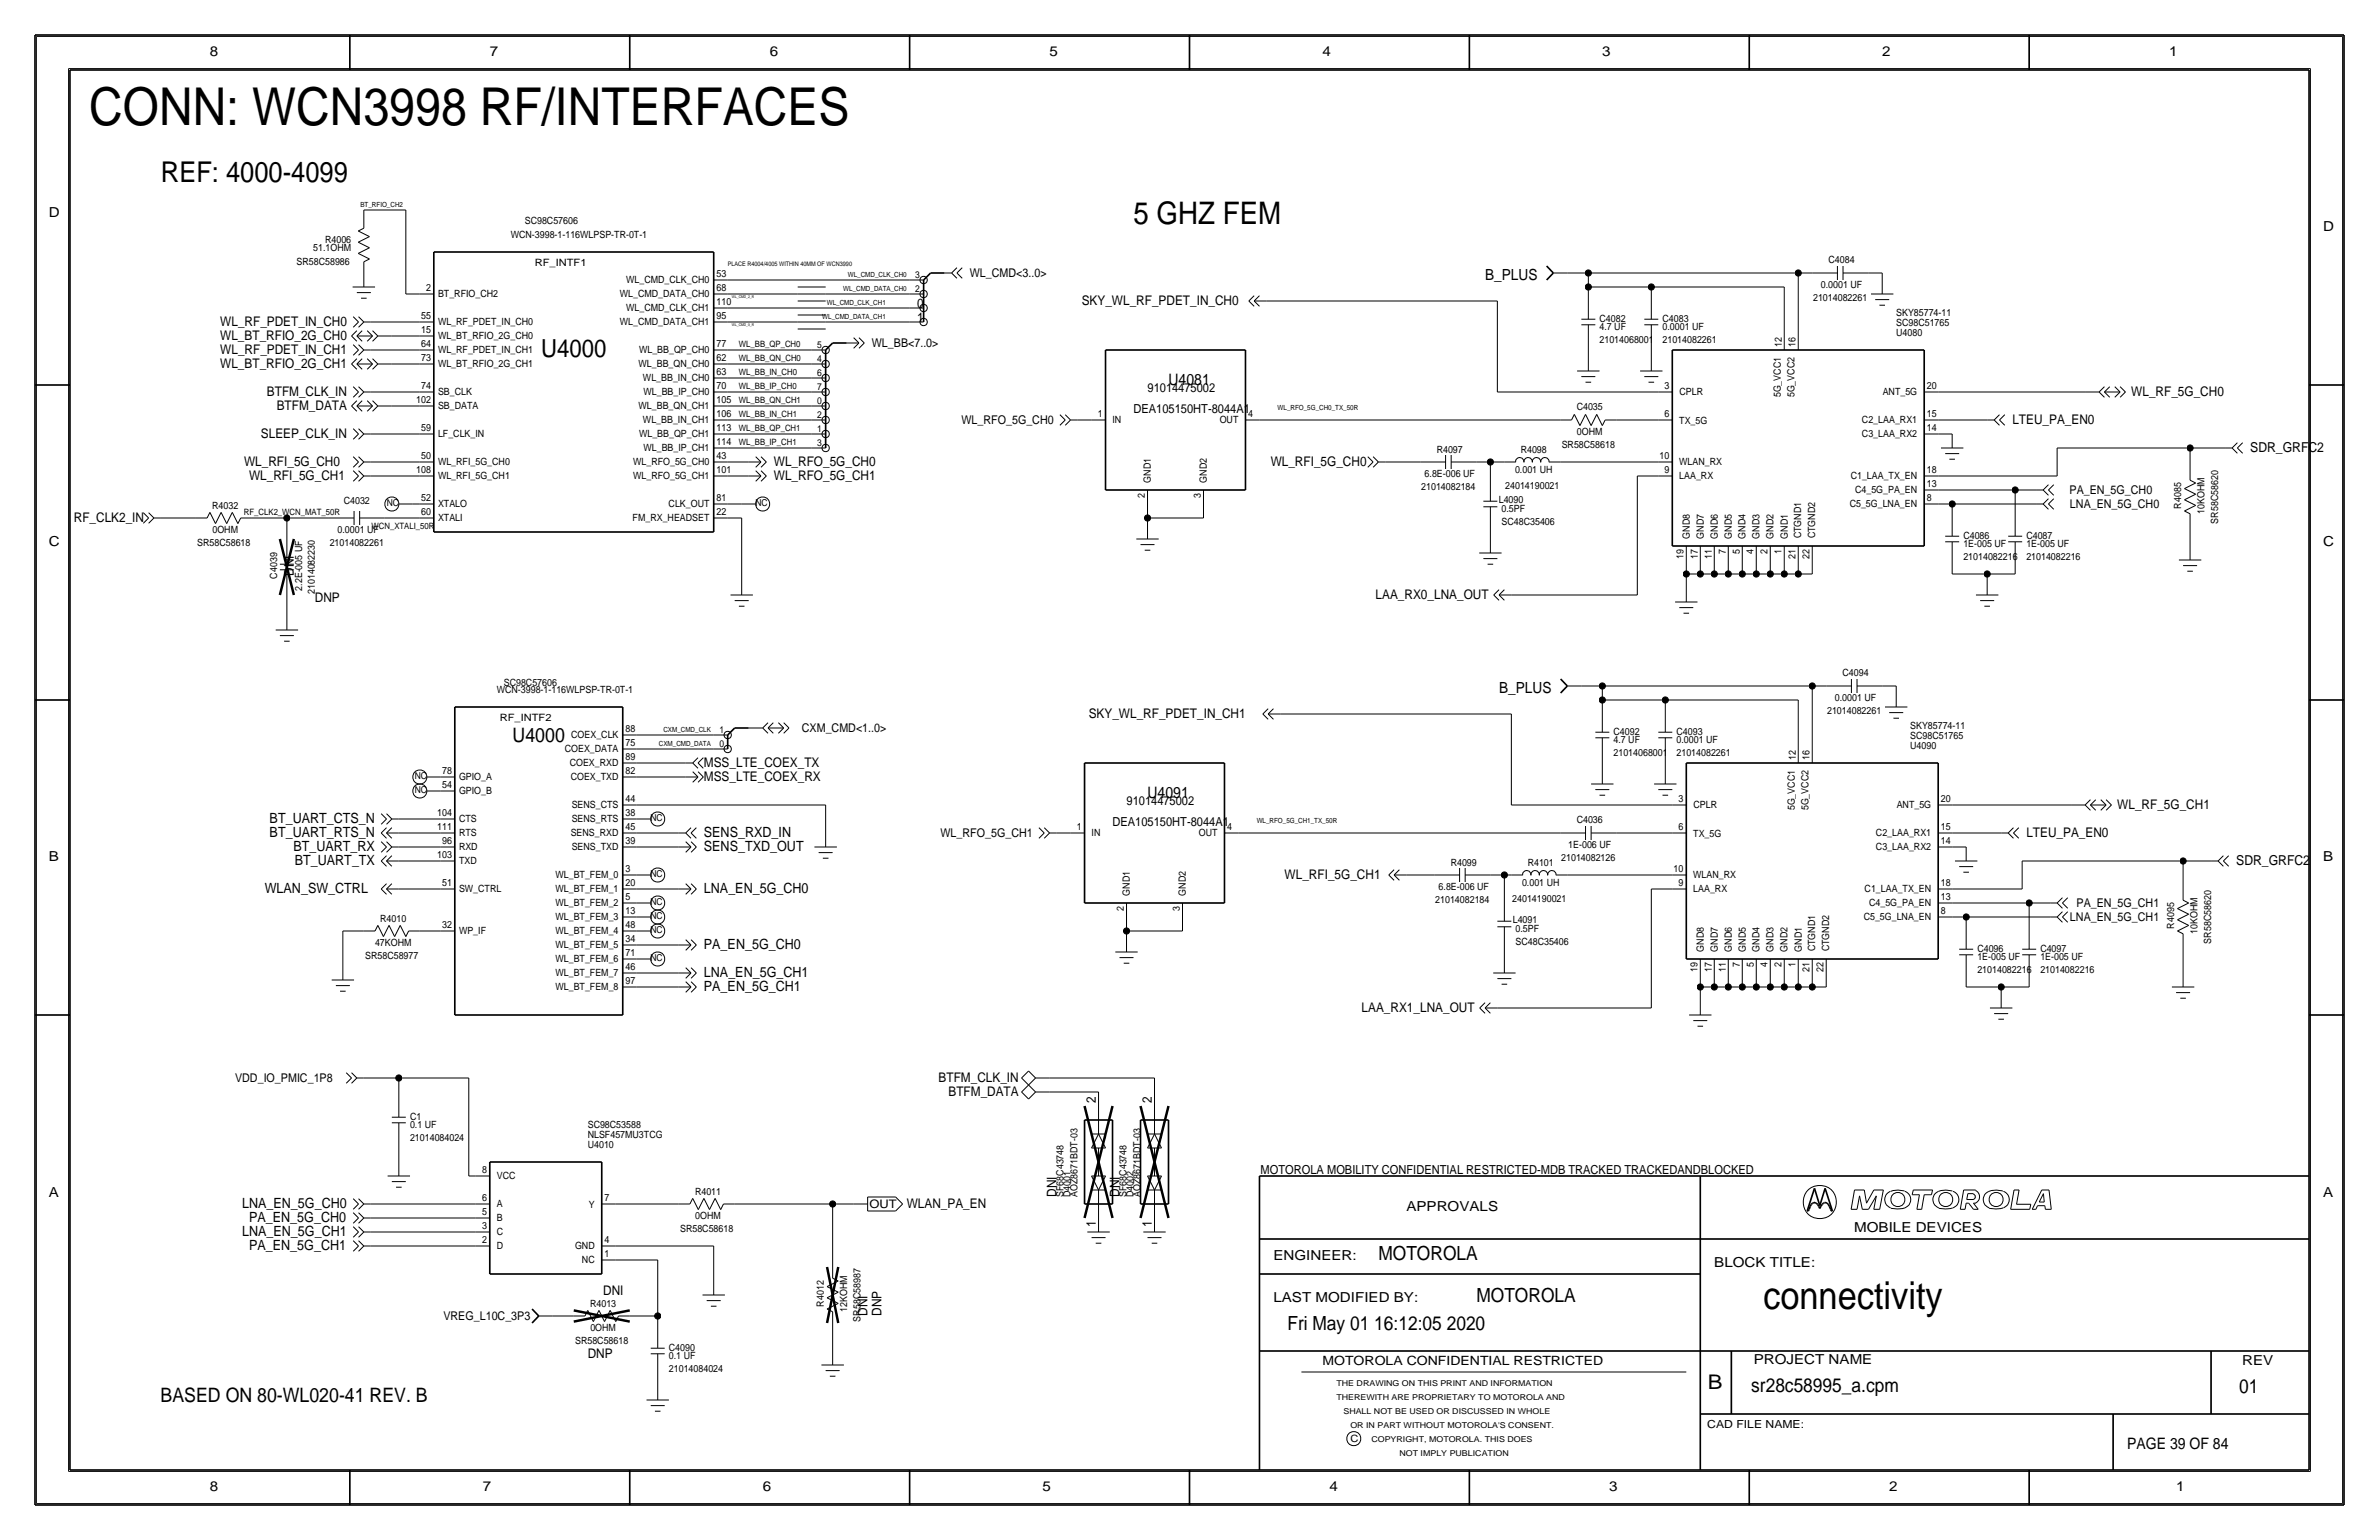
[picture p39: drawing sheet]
<svg xmlns="http://www.w3.org/2000/svg" width="432mm" height="279mm" viewBox="0 0 432 279" stroke-linecap="round" stroke-linejoin="round" font-family="sans-serif">
<defs><g id="words">
<text font-size="9.5" x="16.2" y="22.7">CONN: WCN3998 RF/INTERFACES</text>
<text font-size="7" x="320" y="237.5">connectivity</text>
<text font-size="5.6" x="205.7" y="40.6">5 GHZ FEM</text>
<text font-size="5.2" x="29.2" y="33">REF: 4000-4099</text>
<text font-size="4.5" x="98.2" y="64.8">U4000</text>
<text font-size="3.7" x="310" y="252.1">B</text>
<g font-size="3.6">
<text x="93" y="134.6">U4000</text>
<text x="29.2" y="254.4">BASED ON 80-WL020-41 REV. B</text>
</g>
<g font-size="3.5">
<text x="250.2" y="228.6">MOTOROLA</text>
<text x="268" y="236.2">MOTOROLA</text>
<text x="233.7" y="241.3">Fri May 01 16:12:05 2020</text>
<text x="317.9" y="252.6">sr28c58995_a.cpm</text>
<text x="406.4" y="252.7">01</text>
</g>
<g font-size="2.9">
<text x="212.1" y="69.8">U4081</text>
<text x="208.3" y="144.8">U4091</text>
<text x="386.1" y="262.9">PAGE 39 OF 84</text>
</g>
<g font-size="2.8">
<text x="269.6" y="50.8">B_PLUS</text>
<text x="272.1" y="125.7">B_PLUS</text>
</g>
<g font-size="2.6">
<text x="48.9" y="149.4">BT_UART_CTS_N</text>
<text x="48.9" y="151.9">BT_UART_RTS_N</text>
<text x="53.3" y="154.4">BT_UART_RX</text>
<text x="127.8" y="154.4">SENS_TXD_OUT</text>
<text x="127.8" y="151.9">SENS_RXD_IN</text>
<text x="53.5" y="157">BT_UART_TX</text>
<text x="48.1" y="162.1">WLAN_SW_CTRL</text>
<text x="127.8" y="162.1">LNA_EN_5G_CH0</text>
<text x="127.8" y="172.2">PA_EN_5G_CH0</text>
<text x="127.8" y="177.3">LNA_EN_5G_CH1</text>
<text x="127.8" y="179.8">PA_EN_5G_CH1</text>
<text x="43.9" y="219.2">LNA_EN_5G_CH0</text>
<text x="45.2" y="221.7">PA_EN_5G_CH0</text>
<text x="43.9" y="224.3">LNA_EN_5G_CH1</text>
<text x="45.2" y="226.8">PA_EN_5G_CH1</text>
</g>
<g font-size="2.5">
<text x="38.1" y="10.2">8</text>
<text x="88.9" y="10.2">7</text>
<text x="139.7" y="10.2">6</text>
<text x="190.5" y="10.2">5</text>
<text x="240" y="10.2">4</text>
<text x="290.8" y="10.2">3</text>
<text x="341.6" y="10.2">2</text>
<text x="393.7" y="10.2">1</text>
<text x="8.9" y="39.4">D</text>
<text x="421.6" y="41.9">D</text>
<text x="408.4" y="82">SDR_GRFC2</text>
<text x="8.9" y="99.1">C</text>
<text x="421.6" y="99.1">C</text>
<text x="8.9" y="156.2">B</text>
<text x="405.9" y="157">SDR_GRFC2</text>
<text x="421.6" y="156.2">B</text>
<text x="8.9" y="217.2">A</text>
<text x="255.3" y="219.7">APPROVALS</text>
<text x="421.6" y="217.2">A</text>
<text x="336.5" y="223.5">MOBILE DEVICES</text>
<text x="231.1" y="228.6">ENGINEER:</text>
<text x="311.1" y="229.9">BLOCK TITLE:</text>
<text x="231.1" y="236.2">LAST MODIFIED BY:</text>
<text x="318.3" y="247.5">PROJECT NAME</text>
<text x="407" y="247.6">REV</text>
<text x="38.1" y="270.5">8</text>
<text x="87.6" y="270.5">7</text>
<text x="138.4" y="270.5">6</text>
<text x="189.2" y="270.5">5</text>
<text x="241.3" y="270.5">4</text>
<text x="292.1" y="270.5">3</text>
<text x="342.9" y="270.5">2</text>
<text x="395" y="270.5">1</text>
</g>
<g font-size="2.4">
<text x="40" y="59.2">WL_RF_PDET_IN_CH0</text>
<text x="166.4" y="58.4">1</text>
<text x="166.4" y="55.9">0</text>
<text x="196.3" y="55.4">SKY_WL_RF_PDET_IN_CH0</text>
<text x="40" y="61.7">WL_BT_RFIO_2G_CH0</text>
<text x="40" y="64.3">WL_RF_PDET_IN_CH1</text>
<text x="40" y="66.8">WL_BT_RFIO_2G_CH1</text>
<text x="48.4" y="71.9">BTFM_CLK_IN</text>
<text x="386.8" y="71.9">WL_RF_5G_CH0</text>
<text x="50.2" y="74.4">BTFM_DATA</text>
<text x="365.3" y="77">LTEU_PA_EN0</text>
<text x="47.4" y="79.5">SLEEP_CLK_IN</text>
<text x="44.3" y="84.6">WL_RFI_5G_CH0</text>
<text x="45.2" y="87.1">WL_RFI_5G_CH1</text>
<text x="140.5" y="84.6">WL_RFO_5G_CH0</text>
<text x="140.5" y="87.1">WL_RFO_5G_CH1</text>
<text x="230.6" y="84.6">WL_RFI_5G_CH0</text>
<text x="13.4" y="94.7">RF_CLK2_IN</text>
<text x="53.3" y="104.5" transform="rotate(-90 53.3 104.5)">DNI</text>
<text x="57.1" y="109.2">DNP</text>
<text x="249.7" y="108.7">LAA_RX0_LNA_OUT</text>
<text x="197.6" y="130.3">SKY_WL_RF_PDET_IN_CH1</text>
<text x="127.8" y="139.2">MSS_LTE_COEX_TX</text>
<text x="127.8" y="141.7">MSS_LTE_COEX_RX</text>
<text x="384.3" y="146.8">WL_RF_5G_CH1</text>
<text x="367.8" y="151.9">LTEU_PA_EN0</text>
<text x="233.2" y="159.5">WL_RFI_5G_CH1</text>
<text x="247.1" y="183.6">LAA_RX1_LNA_OUT</text>
<text x="170.4" y="196.3">BTFM_CLK_IN</text>
<text x="172.2" y="198.9">BTFM_DATA</text>
<text x="198.9" y="200.2" transform="rotate(-90 198.9 200.2)">2</text>
<text x="209" y="200.2" transform="rotate(-90 209 200.2)">2</text>
<text x="164.6" y="219.2">WLAN_PA_EN</text>
<text x="191.8" y="217.2" transform="rotate(-90 191.8 217.2)">DNI</text>
<text x="203.2" y="217.2" transform="rotate(-90 203.2 217.2)">DNI</text>
<text x="198.9" y="222.7" transform="rotate(-90 198.9 222.7)">1</text>
<text x="209" y="222.7" transform="rotate(-90 209 222.7)">1</text>
<text x="109.5" y="234.9">DNI</text>
<text x="157.5" y="238.8" transform="rotate(-90 157.5 238.8)">DNI</text>
<text x="160" y="238.8" transform="rotate(-90 160 238.8)">DNP</text>
<text x="106.7" y="246.4">DNP</text>
</g>
<g font-size="2.3">
<text x="208.3" y="71.1">91014475002</text>
<text x="205.7" y="74.9">DEA105150HT-8044A1</text>
<text x="201.9" y="149.9">DEA105150HT-8044A1</text>
<text x="204.5" y="146">91014475002</text>
<text x="228.8" y="213.1">MOTOROLA MOBILITY CONFIDENTIAL RESTRICTED-MDB TRACKED TRACKEDANDBLOCKED</text>
<text x="240" y="247.6">MOTOROLA CONFIDENTIAL RESTRICTED</text>
</g>
<g font-size="2.2">
<text x="176" y="50.3">WL_CMD&lt;3..0&gt;</text>
<text x="158.2" y="63">WL_BB&lt;7..0&gt;</text>
<text x="174.5" y="77">WL_RFO_5G_CH0</text>
<text x="375.6" y="89.7">PA_EN_5G_CH0</text>
<text x="375.7" y="92.2">LNA_EN_5G_CH0</text>
<text x="145.5" y="132.8">CXM_CMD&lt;1..0&gt;</text>
<text x="170.7" y="151.9">WL_RFO_5G_CH1</text>
<text x="375.7" y="167.1">LNA_EN_5G_CH1</text>
<text x="376.9" y="164.6">PA_EN_5G_CH1</text>
<text x="42.7" y="196.3">VDD_IO_PMIC_1P8</text>
<text x="80.5" y="239.5">VREG_L10C_3P3</text>
</g>
<text font-size="2.1" x="157.8" y="219.3">OUT</text>
<text font-size="2" x="309.9" y="259.1">CAD FILE NAME:</text>
<g font-size="1.8">
<text x="95.3" y="40.6">SC98C57606</text>
<text x="56.9" y="45.6">51.1OHM</text>
<text x="59" y="44.1">R4006</text>
<text x="92.7" y="43.2">WCN-3998-1-116WLPSP-TR-0T-1</text>
<text x="331.9" y="47.8">C4084</text>
<text x="53.8" y="48.1">SR58C58986</text>
<text x="77.3" y="52.8">2</text>
<text x="79.5" y="54">BT_RFIO_CH2</text>
<text x="97.1" y="48.3">RF_INTF1</text>
<text x="112.5" y="53.9">WL_CMD_DATA_CH0</text>
<text x="113.7" y="51.4">WL_CMD_CLK_CH0</text>
<text x="130" y="50.3">53</text>
<text x="130" y="52.8">68</text>
<text x="330.5" y="52.3">0.0001 UF</text>
<text x="76.4" y="57.9">55</text>
<text x="79.5" y="59">WL_RF_PDET_IN_CH0</text>
<text x="112.5" y="59">WL_CMD_DATA_CH1</text>
<text x="113.7" y="56.5">WL_CMD_CLK_CH1</text>
<text x="130" y="55.4">110</text>
<text x="130" y="57.9">95</text>
<text x="290.3" y="58.4">C4082</text>
<text x="290.3" y="59.9">4.7 UF</text>
<text x="301.8" y="58.4">C4083</text>
<text x="301.8" y="59.9">0.0001 UF</text>
<text x="329.1" y="54.6">21014082261</text>
<text x="344.2" y="57.3">SKY85774-11</text>
<text x="344.2" y="59.1">SC98C51765</text>
<text x="76.4" y="60.5">15</text>
<text x="76.4" y="65.5">73</text>
<text x="76.4" y="63">64</text>
<text x="79.5" y="61.6">WL_BT_RFIO_2G_CH0</text>
<text x="79.5" y="64.1">WL_RF_PDET_IN_CH1</text>
<text x="116" y="64.1">WL_BB_QP_CH0</text>
<text x="130" y="65.5">62</text>
<text x="130" y="63">77</text>
<text x="290.3" y="62.2">21014068001</text>
<text x="301.8" y="62.2">21014082261</text>
<text x="323.4" y="63" transform="rotate(-90 323.4 63)">12</text>
<text x="325.9" y="63" transform="rotate(-90 325.9 63)">16</text>
<text x="344.2" y="61">U4080</text>
<text x="76.4" y="70.6">74</text>
<text x="79.5" y="66.6">WL_BT_RFIO_2G_CH1</text>
<text x="79.5" y="71.7">SB_CLK</text>
<text x="115.9" y="66.6">WL_BB_QN_CH0</text>
<text x="116.7" y="69.2">WL_BB_IN_CH0</text>
<text x="116.8" y="71.7">WL_BB_IP_CH0</text>
<text x="130" y="68.1">63</text>
<text x="130" y="70.6">70</text>
<text x="302.1" y="70.6">3</text>
<text x="304.9" y="71.7">CPLR</text>
<text x="341.7" y="71.7">ANT_5G</text>
<text x="349.8" y="70.6">20</text>
<text x="75.5" y="73.2">102</text>
<text x="79.5" y="74.3">SB_DATA</text>
<text x="115.9" y="74.3">WL_BB_QN_CH1</text>
<text x="116.7" y="76.8">WL_BB_IN_CH1</text>
<text x="130" y="73.2">105</text>
<text x="130" y="75.7">106</text>
<text x="199.3" y="75.7">1</text>
<text x="201.9" y="76.8">IN</text>
<text x="221.4" y="76.8">OUT</text>
<text x="226.6" y="75.7">4</text>
<text x="286.2" y="74.4">C4035</text>
<text x="302.1" y="75.7">6</text>
<text x="304.8" y="76.9">TX_5G</text>
<text x="323.2" y="72.1" transform="rotate(-90 323.2 72.1)">5G_VCC1</text>
<text x="325.7" y="72.1" transform="rotate(-90 325.7 72.1)">5G_VCC2</text>
<text x="338" y="76.8">C2_LAA_RX1</text>
<text x="349.8" y="75.7">15</text>
<text x="76.4" y="83.3">50</text>
<text x="76.4" y="78.2">59</text>
<text x="79.5" y="79.3">LF_CLK_IN</text>
<text x="116" y="79.3">WL_BB_QP_CH1</text>
<text x="116.8" y="81.9">WL_BB_IP_CH1</text>
<text x="130" y="78.2">113</text>
<text x="130" y="80.8">114</text>
<text x="130" y="83.3">43</text>
<text x="260.8" y="82.2">R4097</text>
<text x="276" y="82.2">R4098</text>
<text x="283.5" y="81.3">SR58C58618</text>
<text x="286.2" y="78.8">0OHM</text>
<text x="301.2" y="83.4">10</text>
<text x="338" y="79.4">C3_LAA_RX2</text>
<text x="349.8" y="78.3">14</text>
<text x="75.5" y="85.9">108</text>
<text x="79.5" y="87">WL_RFI_5G_CH1</text>
<text x="79.5" y="84.4">WL_RFI_5G_CH0</text>
<text x="114.9" y="84.4">WL_RFO_5G_CH0</text>
<text x="114.9" y="87">WL_RFO_5G_CH1</text>
<text x="130" y="85.9">101</text>
<text x="208.9" y="87.6" transform="rotate(-90 208.9 87.6)">GND1</text>
<text x="219" y="87.6" transform="rotate(-90 219 87.6)">GND2</text>
<text x="258" y="88.9">21014082184</text>
<text x="258.6" y="86.6">6.8E-006 UF</text>
<text x="273.2" y="88.6">24014190021</text>
<text x="275" y="85.9">0.001 UH</text>
<text x="302.1" y="85.9">9</text>
<text x="304.8" y="86.9">LAA_RX</text>
<text x="304.8" y="84.4">WLAN_RX</text>
<text x="335.9" y="86.9">C1_LAA_TX_EN</text>
<text x="336.7" y="89.5">C4_5G_PA_EN</text>
<text x="349.8" y="85.9">18</text>
<text x="349.8" y="88.4">13</text>
<text x="38.5" y="92.4">R4032</text>
<text x="62.4" y="91.4">C4032</text>
<text x="76.4" y="90.9">52</text>
<text x="76.4" y="93.5">60</text>
<text x="79.5" y="92">XTALO</text>
<text x="79.5" y="94.6">XTALI</text>
<text x="114.8" y="94.6">FM_RX_HEADSET</text>
<text x="121.4" y="92">CLK_OUT</text>
<text x="130" y="90.9">81</text>
<text x="130" y="93.5">22</text>
<text x="207.8" y="90.3" transform="rotate(-90 207.8 90.3)">2</text>
<text x="217.9" y="90.3" transform="rotate(-90 217.9 90.3)">3</text>
<text x="272" y="91.2">L4090</text>
<text x="272.5" y="93">0.5PF</text>
<text x="272.5" y="95.2">SC48C35406</text>
<text x="335.7" y="92">C5_5G_LNA_EN</text>
<text x="349.8" y="91">8</text>
<text x="395.9" y="92.3" transform="rotate(-90 395.9 92.3)">R4085</text>
<text x="400.2" y="93.2" transform="rotate(-90 400.2 93.2)">10KOHM</text>
<text x="402.6" y="95" transform="rotate(-90 402.6 95)">SR58C58620</text>
<text x="35.8" y="99.1">SR58C58618</text>
<text x="38.6" y="96.6">0OHM</text>
<text x="59.8" y="99.1">21014082261</text>
<text x="61.3" y="96.8">0.0001 UF</text>
<text x="305.6" y="101.4" transform="rotate(-90 305.6 101.4)">19</text>
<text x="306.7" y="97.7" transform="rotate(-90 306.7 97.7)">GND8</text>
<text x="308.1" y="101.4" transform="rotate(-90 308.1 101.4)">17</text>
<text x="309.3" y="97.7" transform="rotate(-90 309.3 97.7)">GND7</text>
<text x="310.7" y="101.4" transform="rotate(-90 310.7 101.4)">11</text>
<text x="311.8" y="97.7" transform="rotate(-90 311.8 97.7)">GND6</text>
<text x="313.2" y="100.5" transform="rotate(-90 313.2 100.5)">7</text>
<text x="314.4" y="97.7" transform="rotate(-90 314.4 97.7)">GND5</text>
<text x="315.8" y="100.5" transform="rotate(-90 315.8 100.5)">5</text>
<text x="316.8" y="97.7" transform="rotate(-90 316.8 97.7)">GND4</text>
<text x="318.3" y="100.5" transform="rotate(-90 318.3 100.5)">4</text>
<text x="319.4" y="97.7" transform="rotate(-90 319.4 97.7)">GND3</text>
<text x="320.8" y="100.5" transform="rotate(-90 320.8 100.5)">2</text>
<text x="321.9" y="97.7" transform="rotate(-90 321.9 97.7)">GND2</text>
<text x="323.3" y="100.5" transform="rotate(-90 323.3 100.5)">1</text>
<text x="324.5" y="97.7" transform="rotate(-90 324.5 97.7)">GND1</text>
<text x="325.9" y="101.4" transform="rotate(-90 325.9 101.4)">21</text>
<text x="326.9" y="97.7" transform="rotate(-90 326.9 97.7)">CTGND1</text>
<text x="328.4" y="101.4" transform="rotate(-90 328.4 101.4)">22</text>
<text x="329.4" y="97.7" transform="rotate(-90 329.4 97.7)">CTGND2</text>
<text x="356.4" y="101.6">21014082216</text>
<text x="356.4" y="99.3">1E-005 UF</text>
<text x="356.4" y="97.8">C4086</text>
<text x="367.8" y="97.8">C4087</text>
<text x="367.8" y="99.3">1E-005 UF</text>
<text x="367.8" y="101.6">21014082216</text>
<text x="50.3" y="105" transform="rotate(-90 50.3 105)">C4039</text>
<text x="54.9" y="107.2" transform="rotate(-90 54.9 107.2)">2.2E-005 UF</text>
<text x="57.2" y="107.8" transform="rotate(-90 57.2 107.8)">21014082230</text>
<text x="90.2" y="125.7">WCN-3998-1-116WLPSP-TR-0T-1</text>
<text x="91.4" y="124.5">SC98C57606</text>
<text x="334.4" y="122.7">C4094</text>
<text x="90.7" y="130.8">RF_INTF2</text>
<text x="331.6" y="129.5">21014082261</text>
<text x="333" y="127.3">0.0001 UF</text>
<text x="102.5" y="136.5">COEX_DATA</text>
<text x="103.7" y="134">COEX_CLK</text>
<text x="113.5" y="132.8">88</text>
<text x="113.5" y="135.4">75</text>
<text x="113.5" y="137.9">89</text>
<text x="292.9" y="137.2">21014068001</text>
<text x="292.9" y="133.4">C4092</text>
<text x="292.9" y="134.9">4.7 UF</text>
<text x="304.3" y="133.4">C4093</text>
<text x="304.3" y="134.9">0.0001 UF</text>
<text x="304.3" y="137.2">21014082261</text>
<text x="325.9" y="137.9" transform="rotate(-90 325.9 137.9)">12</text>
<text x="328.4" y="137.9" transform="rotate(-90 328.4 137.9)">16</text>
<text x="346.7" y="135.9">U4090</text>
<text x="346.7" y="132.2">SKY85774-11</text>
<text x="346.7" y="134.1">SC98C51765</text>
<text x="80.3" y="140.5">78</text>
<text x="80.3" y="143">54</text>
<text x="83.3" y="141.6">GPIO_A</text>
<text x="103.4" y="139">COEX_RXD</text>
<text x="103.6" y="141.6">COEX_TXD</text>
<text x="113.5" y="140.5">82</text>
<text x="79.4" y="148.1">104</text>
<text x="83.3" y="144.1">GPIO_B</text>
<text x="83.3" y="149.2">CTS</text>
<text x="103.8" y="146.7">SENS_CTS</text>
<text x="103.8" y="149.2">SENS_RTS</text>
<text x="113.5" y="145.5">44</text>
<text x="113.5" y="148.1">38</text>
<text x="286.2" y="149.4">C4036</text>
<text x="304.7" y="145.5">3</text>
<text x="307.4" y="146.6">CPLR</text>
<text x="325.8" y="147" transform="rotate(-90 325.8 147)">5G_VCC1</text>
<text x="328.3" y="147" transform="rotate(-90 328.3 147)">5G_VCC2</text>
<text x="344.3" y="146.6">ANT_5G</text>
<text x="352.3" y="145.5">20</text>
<text x="79.4" y="150.6">111</text>
<text x="79.4" y="155.7">103</text>
<text x="80.3" y="153.2">96</text>
<text x="83.3" y="154.3">RXD</text>
<text x="83.3" y="151.7">RTS</text>
<text x="103.6" y="151.7">SENS_RXD</text>
<text x="103.8" y="154.3">SENS_TXD</text>
<text x="113.5" y="150.6">45</text>
<text x="113.5" y="153.2">39</text>
<text x="195.4" y="150.6">1</text>
<text x="198.1" y="151.7">IN</text>
<text x="217.6" y="151.7">OUT</text>
<text x="222.8" y="150.6">4</text>
<text x="284.7" y="153.9">1E-006 UF</text>
<text x="304.7" y="150.7">6</text>
<text x="307.3" y="151.8">TX_5G</text>
<text x="340.5" y="154.3">C3_LAA_RX2</text>
<text x="340.5" y="151.7">C2_LAA_RX1</text>
<text x="352.3" y="150.6">15</text>
<text x="352.3" y="153.2">14</text>
<text x="80.3" y="160.8">51</text>
<text x="83.3" y="156.8">TXD</text>
<text x="83.3" y="161.9">SW_CTRL</text>
<text x="100.8" y="159.4">WL_BT_FEM_0</text>
<text x="100.8" y="161.9">WL_BT_FEM_1</text>
<text x="113.5" y="158.2">3</text>
<text x="113.5" y="160.8">20</text>
<text x="261.1" y="161.5">6.8E-006 UF</text>
<text x="263.3" y="157.1">R4099</text>
<text x="276.3" y="160.8">0.001 UH</text>
<text x="277.3" y="157.1">R4101</text>
<text x="283.4" y="156.2">21014082126</text>
<text x="303.8" y="158.3">10</text>
<text x="304.7" y="160.8">9</text>
<text x="307.3" y="161.8">LAA_RX</text>
<text x="307.3" y="159.4">WLAN_RX</text>
<text x="338.4" y="161.8">C1_LAA_TX_EN</text>
<text x="352.3" y="160.8">18</text>
<text x="69" y="167.3">R4010</text>
<text x="100.8" y="164.4">WL_BT_FEM_2</text>
<text x="100.8" y="167">WL_BT_FEM_3</text>
<text x="113.5" y="163.3">5</text>
<text x="113.5" y="165.9">13</text>
<text x="204" y="165.2" transform="rotate(-90 204 165.2)">2</text>
<text x="205.1" y="162.5" transform="rotate(-90 205.1 162.5)">GND1</text>
<text x="214.1" y="165.2" transform="rotate(-90 214.1 165.2)">3</text>
<text x="215.2" y="162.5" transform="rotate(-90 215.2 162.5)">GND2</text>
<text x="260.5" y="163.8">21014082184</text>
<text x="274.5" y="163.6">24014190021</text>
<text x="274.6" y="167.4">L4091</text>
<text x="338.3" y="167">C5_5G_LNA_EN</text>
<text x="339.3" y="164.4">C4_5G_PA_EN</text>
<text x="352.3" y="163.4">13</text>
<text x="352.3" y="165.9">8</text>
<text x="66.3" y="174">SR58C58977</text>
<text x="68.1" y="171.6">47KOHM</text>
<text x="80.3" y="168.4">32</text>
<text x="83.3" y="169.5">WP_IF</text>
<text x="100.8" y="169.5">WL_BT_FEM_4</text>
<text x="100.8" y="172.1">WL_BT_FEM_5</text>
<text x="113.5" y="168.4">48</text>
<text x="113.5" y="171">34</text>
<text x="113.5" y="173.5">71</text>
<text x="275.1" y="171.4">SC48C35406</text>
<text x="275.1" y="169.2">0.5PF</text>
<text x="309.3" y="172.7" transform="rotate(-90 309.3 172.7)">GND8</text>
<text x="311.8" y="172.7" transform="rotate(-90 311.8 172.7)">GND7</text>
<text x="314.4" y="172.7" transform="rotate(-90 314.4 172.7)">GND6</text>
<text x="316.9" y="172.7" transform="rotate(-90 316.9 172.7)">GND5</text>
<text x="319.4" y="172.7" transform="rotate(-90 319.4 172.7)">GND4</text>
<text x="321.9" y="172.7" transform="rotate(-90 321.9 172.7)">GND3</text>
<text x="324.5" y="172.7" transform="rotate(-90 324.5 172.7)">GND2</text>
<text x="327" y="172.7" transform="rotate(-90 327 172.7)">GND1</text>
<text x="329.4" y="172.6" transform="rotate(-90 329.4 172.6)">CTGND1</text>
<text x="332" y="172.6" transform="rotate(-90 332 172.6)">CTGND2</text>
<text x="358.9" y="172.7">C4096</text>
<text x="370.3" y="172.7">C4097</text>
<text x="394.6" y="168.5" transform="rotate(-90 394.6 168.5)">R4095</text>
<text x="398.9" y="169.4" transform="rotate(-90 398.9 169.4)">10KOHM</text>
<text x="401.3" y="171.2" transform="rotate(-90 401.3 171.2)">SR58C58620</text>
<text x="100.8" y="179.7">WL_BT_FEM_8</text>
<text x="100.8" y="177.1">WL_BT_FEM_7</text>
<text x="100.8" y="174.6">WL_BT_FEM_6</text>
<text x="113.5" y="176">46</text>
<text x="113.5" y="178.6">97</text>
<text x="308.1" y="176.3" transform="rotate(-90 308.1 176.3)">19</text>
<text x="310.7" y="176.3" transform="rotate(-90 310.7 176.3)">17</text>
<text x="313.2" y="176.3" transform="rotate(-90 313.2 176.3)">11</text>
<text x="315.8" y="175.4" transform="rotate(-90 315.8 175.4)">7</text>
<text x="318.3" y="175.4" transform="rotate(-90 318.3 175.4)">5</text>
<text x="320.8" y="175.4" transform="rotate(-90 320.8 175.4)">4</text>
<text x="323.3" y="175.4" transform="rotate(-90 323.3 175.4)">2</text>
<text x="325.9" y="175.4" transform="rotate(-90 325.9 175.4)">1</text>
<text x="328.4" y="176.3" transform="rotate(-90 328.4 176.3)">21</text>
<text x="331" y="176.3" transform="rotate(-90 331 176.3)">22</text>
<text x="358.9" y="176.5">21014082216</text>
<text x="358.9" y="174.2">1E-005 UF</text>
<text x="370.3" y="176.5">21014082216</text>
<text x="370.3" y="174.2">1E-005 UF</text>
<text x="74.4" y="203.2">C1</text>
<text x="74.4" y="204.7">0.1 UF</text>
<text x="74.4" y="207">21014084024</text>
<text x="106.7" y="208.3">U4010</text>
<text x="106.7" y="204.6">SC98C53588</text>
<text x="106.7" y="206.5">NLSF457MU3TCG</text>
<text x="87.5" y="212.9">8</text>
<text x="90.2" y="214">VCC</text>
<text x="87.5" y="217.9">6</text>
<text x="87.5" y="220.5">5</text>
<text x="90.2" y="221.6">B</text>
<text x="90.2" y="219">A</text>
<text x="106.9" y="219.1">Y</text>
<text x="109.7" y="217.9">7</text>
<text x="126.2" y="216.8">R4011</text>
<text x="126.2" y="221.1">0OHM</text>
<text x="193" y="217.2" transform="rotate(-90 193 217.2)">SF68C43748</text>
<text x="194.3" y="217.2" transform="rotate(-90 194.3 217.2)">D4001</text>
<text x="195.6" y="217.2" transform="rotate(-90 195.6 217.2)">AOZ8671BDT-03</text>
<text x="204.5" y="217.2" transform="rotate(-90 204.5 217.2)">SF68C43748</text>
<text x="205.7" y="217.2" transform="rotate(-90 205.7 217.2)">D4002</text>
<text x="207" y="217.2" transform="rotate(-90 207 217.2)">AOZ8671BDT-03</text>
<text x="87.5" y="223">3</text>
<text x="87.5" y="225.6">2</text>
<text x="90.2" y="226.7">D</text>
<text x="90.2" y="224.1">C</text>
<text x="104.4" y="226.7">GND</text>
<text x="109.7" y="225.6">4</text>
<text x="123.4" y="223.5">SR58C58618</text>
<text x="105.6" y="229.2">NC</text>
<text x="109.7" y="228.1">1</text>
<text x="107.1" y="237.1">R4013</text>
<text x="149.5" y="237.1" transform="rotate(-90 149.5 237.1)">R4012</text>
<text x="153.8" y="238" transform="rotate(-90 153.8 238)">12KOHM</text>
<text x="156.2" y="239.8" transform="rotate(-90 156.2 239.8)">SR58C58987</text>
<text x="104.4" y="243.8">SR58C58618</text>
<text x="107.1" y="241.4">0OHM</text>
<text x="121.4" y="245.1">C4090</text>
<text x="121.4" y="246.6">0.1 UF</text>
<text x="121.4" y="248.9">21014084024</text>
<text x="245.1" y="261.6">C</text>
</g>
<g font-size="1.7">
<text x="166.1" y="52.9">2</text>
<text x="166.1" y="50.4">3</text>
<text x="148.3" y="63.1">5</text>
<text x="148.3" y="65.6">4</text>
<text x="148.3" y="68.2">6</text>
<text x="148.3" y="70.7">7</text>
<text x="148.3" y="75.8">2</text>
<text x="148.3" y="73.3">0</text>
<text x="148.3" y="78.3">1</text>
<text x="148.3" y="80.9">3</text>
<text x="70.2" y="91.8">NC</text>
<text x="137.1" y="91.8">NC</text>
<text x="130.6" y="132.9">1</text>
<text x="130.6" y="135.5">0</text>
<text x="75.3" y="143.9">NC</text>
<text x="75.3" y="141.4">NC</text>
<text x="118.1" y="149">NC</text>
<text x="118.1" y="159.2">NC</text>
<text x="118.1" y="164.2">NC</text>
<text x="118.1" y="166.8">NC</text>
<text x="118.1" y="169.3">NC</text>
<text x="118.1" y="174.4">NC</text>
</g>
<g font-size="1.6">
<text x="134.1" y="63">WL_BB_QP_CH0</text>
<text x="134.1" y="65.5">WL_BB_QN_CH0</text>
<text x="134.1" y="68.1">WL_BB_IN_CH0</text>
<text x="134.1" y="70.6">WL_BB_IP_CH0</text>
<text x="134.1" y="75.7">WL_BB_IN_CH1</text>
<text x="134.1" y="73.2">WL_BB_QN_CH1</text>
<text x="134.1" y="78.2">WL_BB_QP_CH1</text>
<text x="134.1" y="80.8">WL_BB_IP_CH1</text>
<text x="44.3" y="93.5">RF_CLK2_WCN_MAT_50R</text>
<text x="67.4" y="96">WCN_XTALI_50R</text>
</g>
<g font-size="1.5">
<text x="242.6" y="251.5">THE DRAWING ON THIS PRINT AND INFORMATION</text>
<text x="242.6" y="254">THEREWITH ARE PROPRIETARY TO MOTOROLA AND</text>
<text x="243.8" y="256.5">SHALL NOT BE USED OR DISCUSSED IN WHOLE</text>
<text x="245.1" y="259.1">OR IN PART WITHOUT MOTOROLA'S CONSENT.</text>
<text x="248.9" y="261.6">COPYRIGHT, MOTOROLA. THIS DOES</text>
<text x="254" y="264.2">NOT IMPLY PUBLICATION</text>
</g>
<g font-size="1.3">
<text x="65.4" y="37.6">BT_RFIO_CH2</text>
<text x="153.1" y="52.8">WL_CMD_DATA_CH0</text>
<text x="153.9" y="50.3">WL_CMD_CLK_CH0</text>
<text x="149.3" y="57.9">WL_CMD_DATA_CH1</text>
<text x="150.1" y="55.4">WL_CMD_CLK_CH1</text>
<text x="231.9" y="74.4">WL_RFO_5G_CH0_TX_50R</text>
<text x="119.6" y="135.4">CXM_CMD_DATA</text>
<text x="120.4" y="132.8">CXM_CMD_CLK</text>
<text x="228.1" y="149.4">WL_RFO_5G_CH1_TX_50R</text>
</g>
<text font-size="1.1" x="132.1" y="48.3">PLACE R4004/4005 WITHIN 40MM OF WCN3990</text>
<g font-size=".7">
<text x="132.8" y="54.1">WL_CMD_2_R</text>
<text x="132.8" y="59.2">WL_CMD_0_R</text>
</g>
</g></defs>
<g fill="none" stroke="#000" stroke-width=".18">
<path d="M6.6 6.6h418.6zM6.6 6.6v266.2zM12.4 12.4v254.6zM12.4 12.4h407zM419.4 12.4v254.6zM425.2 6.6v266.2zM66 38.1h7.7zM66 38.1v1.3zM66 39.4v2zM73.7 38.1v15.2zM64 52.1h4.1zM64.1 57.5l1 .9z"/>
<path d="M64.8 60l-1 1zM64.8 53.1h2.5zM65 43.9l2.1 1.1zM65 46l2.1-1zM65 41.9l2.1 1zM65 43.9l2.1-1zM65 46l2.1 1zM65 41.9l1-.5zM65.1 58.4l-1 1zM65.1 57.5l.9 .9zM65.5 54.1h1zM65.7 60l-.9 1z"/>
<path d="M66 47.5v2zM66 49.5v2.6zM66 58.4l-.9 1zM66 58.4h1.3zM66 47.5l1.1-.5zM66.6 60l1 1zM67.3 58.4h8.9zM67.6 60l1 1zM73.7 53.3h2.5zM76.2 58.4h2.5zM76.2 53.3h2.5zM129.5 58.4h2.6z"/>
<path d="M129.5 53.3h2.6zM129.5 55.9h2.6zM129.5 50.8h2.6zM132.1 53.3h12.7zM132.1 58.4h12.7zM132.1 55.9h33zM132.1 50.8h33zM144.8 58.4h5.1zM144.8 57.2h5.1zM144.8 59.7h5.1zM144.8 53.3h5.1zM144.8 52.1h5.1z"/>
<path d="M144.8 54.6h5.1zM149.9 58.4h15.2zM149.9 53.3h15.2zM165.1 58.4h2.5zM165.1 55.9h2.5zM165.1 50.8h2.5zM165.1 53.3h2.5zM171.5 49.5h1.2zM172.7 49.5l1 1zM173.7 49.5l1 1zM173.7 48.6l-1 .9zM174.7 48.6l-1 .9z"/>
<path d="M226.7 54.6l.9 1zM226.7 54.6l.9-1zM227.6 54.6h2.3zM227.6 54.6l1-1zM227.6 54.6l1 1zM229.9 54.6h41.9zM271.8 54.6v16.5zM281.9 49.5h2.6zM284.5 49.5h3.8zM287 58.9h2.6zM287 57.9h2.6zM288.3 49.5h38.1z"/>
<path d="M288.3 49.5v2.6zM288.3 52.1h11.4zM288.3 52.1v1.2zM288.3 58.9v4.6zM288.3 53.3v4.6zM298.4 58.9h2.6zM298.5 57.9h2.5zM299.7 52.1v1.2zM299.7 58.9v4.6zM299.7 53.3v4.6zM299.7 52.1h24.1zM323.8 52.1v8.9z"/>
<path d="M326.4 49.5v11.5zM326.4 49.5h2.5zM328.9 49.5h4.6zM333.5 48.3v2.5zM334.5 49.5h4.6zM334.5 48.3v2.5zM339.1 49.5h2.5zM339.6 53.3h4.1zM340.4 54.4h2.5zM341.1 55.4h1zM341.6 49.5v1.3zM341.6 50.8v2.5z"/>
<path d="M63.8 66l1-.9zM63.8 73.7l1-1zM63.8 61l1 .9zM63.8 66l1 1zM63.8 73.7l1 .9zM64.1 62.5l1 1zM64.1 70.2l1 .9zM64.1 77.8l1 .9zM64.8 61l.9 .9zM64.8 66l.9 1zM64.8 73.7l.9 .9zM64.8 61h2.8z"/>
<path d="M64.8 66h2.8zM64.8 73.7h2.8zM64.8 66l.9-.9zM64.8 73.7l.9-1zM65.1 63.5l-1 1zM65.1 62.5l.9 1zM65.1 71.1l-1 1zM65.1 70.2l.9 .9zM65.1 78.7l-1 1zM65.1 77.8l.9 .9zM66 63.5l-.9 1zM66 63.5h1.3z"/>
<path d="M66 71.1l-.9 1zM66 71.1h1.3zM66 78.7l-.9 1zM66 78.7h1.3zM66.6 61.9l1-.9zM66.6 67l1-1zM66.6 74.6l1-.9zM66.6 65.1l1 .9zM66.6 72.7l1 1zM67.3 78.7h8.9zM67.3 63.5h8.9zM67.3 71.1h8.9z"/>
<path d="M67.6 65.1l1 .9zM67.6 72.7l1 1zM67.6 61.9l1-.9zM67.6 67l1-1zM67.6 74.6l1-.9zM68.6 61h2.5zM68.6 66h2.5zM68.6 73.7h2.5zM71.1 73.7h5.1zM71.1 66h5.1zM71.1 61h5.1zM76.2 78.7h2.5z"/>
<path d="M76.2 71.1h2.5zM76.2 73.7h2.5zM76.2 66h2.5zM76.2 63.5h2.5zM76.2 61h2.5zM129.5 78.7h2.6zM129.5 76.2h2.6zM129.5 73.7h2.6zM129.5 71.1h2.6zM129.5 68.6h2.6zM129.5 66h2.6zM129.5 63.5h2.6z"/>
<path d="M132.1 78.7h15.2zM132.1 73.7h15.2zM132.1 66h15.2zM132.1 76.2h15.2zM132.1 63.5h15.2zM132.1 71.1h15.2zM132.1 68.6h15.2zM147.3 63.5h2.6zM147.3 66h2.6zM147.3 68.6h2.6zM147.3 71.1h2.6zM147.3 73.7h2.6z"/>
<path d="M147.3 76.2h2.6zM147.3 78.7h2.6zM153.7 62.2h2.2zM154.9 61.3l1 .9zM154.9 63.2l1-1zM155.9 61.3l1 .9zM155.9 63.2l1-1zM192.4 75.2l.9 1zM193.3 76.2l-.9 1zM193.3 75.2l1 1zM194.3 76.2l-1 1zM194.3 76.2h1.3z"/>
<path d="M195.6 76.2h2.5zM198.1 76.2h2.6zM226.1 76.2h2.5zM228.6 76.2h54.6zM271.8 71.1h29.2zM283.2 76.2h2zM285.8 75.2l-.6 1zM285.8 75.2l1 2zM286.3 67.3h4zM287 68.3h2.6zM287.8 69.3h1zM287.8 75.2l-1 2z"/>
<path d="M287.8 75.2l1 2zM288.3 63.5v1.3zM288.3 64.8v2.5zM289.8 75.2l-1 2zM289.8 75.2l1 2zM291.3 76.2l-.5 1zM291.3 76.2h2.1zM293.4 76.2h7.6zM297.7 67.3h4.1zM298.5 68.3h2.5zM299.2 69.3h1zM299.7 63.5v1.3z"/>
<path d="M299.7 64.8v2.5zM301 76.2h2.5zM301 71.1h2.5zM323.8 61v2.5zM326.4 61v2.5zM349.3 78.7h2.5zM349.3 76.2h2.5zM349.3 71.1h2.5zM351.8 71.1h26.7zM351.8 76.2h8.9zM351.8 78.7h2.5zM354.3 78.7v2.6z"/>
<path d="M360.7 76.2h1.2zM361.9 76.2l1-1zM361.9 76.2l1 1zM362.9 76.2l1 1zM363.9 75.2l-1 1zM378.5 71.1h2.5zM381 71.1l1 1zM381 71.1l1-.9zM382 71.1l.9-.9zM382 71.1h2.8zM382 71.1l.9 1zM383.8 72.1l1-1z"/>
<path d="M383.8 70.2l1 .9zM384.8 70.2l1 .9zM384.8 72.1l1-1zM26 94.9l1-.9zM26 93l1 1zM27 93l.9 1zM27.9 94l-.9 .9zM27.9 94h1.3zM29.2 94h6.4zM35.6 94h2zM38.1 93l1 2zM38.1 93l-.5 1z"/>
<path d="M40.1 93l-1 2zM40.1 93l1 2zM42.2 93l1 2zM42.2 93l-1.1 2zM43.7 94h2zM43.7 94l-.5 1zM45.7 94h6.4zM52.1 94v3.8zM52.1 94h7.6zM52.1 97.8v4.6zM59.7 94h4.6zM64.1 82.9l1 .9z"/>
<path d="M64.1 85.4l1 1zM64.3 92.7v2.5zM65.1 83.8l-1 1zM65.1 82.9l.9 .9zM65.1 86.4l-1 .9zM65.1 85.4l.9 1zM65.3 94h4.5zM65.3 92.7v2.5zM66 83.8l-.9 1zM66 83.8h1.3zM66 86.4l-.9 .9zM66 86.4h1.3z"/>
<path d="M67.3 83.8h8.9zM67.3 86.4h8.9zM69.8 94h6.4zM72.4 91.4h2.5zM74.9 91.4h1.3zM76.2 94h2.5zM76.2 91.4h2.5zM76.2 86.4h2.5zM76.2 83.8h2.5zM129.5 94h2.6zM129.5 91.4h2.6zM129.5 83.8h2.6z"/>
<path d="M129.5 86.4h2.6zM129.5 81.3h2.6zM132.1 94h2.5zM132.1 81.3h15.2zM132.1 91.4h2.5zM132.1 86.4h3.8zM132.1 83.8h3.8zM134.6 94v11.4zM134.6 91.4h2.6zM135.9 83.8h2.2zM135.9 86.4h2.2zM137.2 84.8l.9-1z"/>
<path d="M137.2 87.3l.9-.9zM137.2 82.9l.9 .9zM137.2 85.4l.9 1zM138.1 82.9l1 .9zM138.1 85.4l1 1zM138.1 84.8l1-1zM138.1 87.3l1-.9zM147.3 81.3h2.6zM206.2 97.8h4.1zM207 98.8h2.5zM207.8 99.8h1zM208.3 94h10.1z"/>
<path d="M208.3 94v1.3zM208.3 91.4v2.6zM208.3 88.9v2.5zM208.3 95.3v2.5zM218.4 91.4v2.6zM218.4 88.9v2.5zM248.3 82.9l.9 .9zM249.2 83.8l-.9 1zM249.2 82.9l1 .9zM250.2 83.8l-1 1zM250.2 83.8h1.3zM251.5 83.8h6.3z"/>
<path d="M257.8 83.8h4.6zM262.4 82.5v2.6zM263.4 83.8h4.6zM263.4 82.6v2.5zM268 83.8h2.5zM269.2 91.9h2.6zM269.2 90.9h2.6zM270.5 96.5v1.3zM270.5 83.8h2.5zM270.5 83.8v2.6zM270.5 97.8v2.5zM270.5 91.9v4.6z"/>
<path d="M270.5 86.4v4.5zM273 83.8h2.1zM275.1 83.9a.75 .75 0 0 1 .7-.9 .75 .75 0 0 1 .8 .9M276.6 83.9a.75 .75 0 0 1 .7-.9 .75 .75 0 0 1 .8 .9M278.1 83.9a.75 .75 0 0 1 .8-.9 .75 .75 0 0 1 .7 .9M279.7 83.9a.75 .75 0 0 1 .7-.9 .75 .75 0 0 1 .7 .9M281.2 83.8h2zM283.2 83.8h17.8zM297.2 86.4v21.5zM297.2 86.4h3.8zM301 83.8h2.5zM301 86.4h2.5z"/>
<path d="M306.1 99.1v2.5zM308.6 99.1v2.5zM311.1 99.1v2.5zM313.7 99.1v2.5zM316.2 99.1v2.5zM318.8 99.1v2.5zM321.3 99.1v2.5zM323.8 99.1v2.5zM326.4 99.1v2.5zM328.9 99.1v2.5zM349.3 91.4h2.5zM349.3 88.9h2.5z"/>
<path d="M349.3 86.4h2.5zM351.8 86.4h21.6zM351.8 91.4h2.5zM351.8 88.9h14zM352.3 81.3h4.1zM353.1 98.3h2.5zM353.1 82.3h2.5zM353.1 97.3h2.5zM353.8 83.3h1zM354.3 91.4h15.3zM354.3 91.4v1.3zM354.3 98.3v4.6z"/>
<path d="M354.3 92.7v4.6zM364.5 98.3h2.5zM364.5 97.3h2.5zM365.8 88.9h3.8zM365.8 88.9v3.8zM365.8 98.3v4.6zM365.8 92.7v4.6zM369.6 88.9h1.2zM369.6 91.4h1.2zM370.8 88.9l1 1zM370.8 91.4l1 1zM371.8 88.9l1-1z"/>
<path d="M371.8 91.4l1-.9zM371.8 88.9l1 1zM371.8 87.9l-1 1zM371.8 91.4l1 1zM371.8 90.5l-1 .9zM373.4 81.3h24.1zM373.4 81.3v5.1zM396.5 92.7l1 .5zM396.5 90.7l2 1zM396.5 90.7l2-1zM396.5 88.6l2-1zM396.5 92.7l2-1z"/>
<path d="M396.5 88.6l2 1.1zM397.5 95.2v3.9zM397.5 81.3h6.4zM397.5 81.3v3.8zM397.5 99.1v2.5zM397.5 85.1v2zM397.5 93.2v2zM397.5 87.1l1 .5zM403.9 81.3h1.2zM405.1 81.3l1-1zM405.1 81.3l1 .9zM406.1 81.3l1 .9z"/>
<path d="M407.1 80.3l-1 1zM50 114.3h4.1zM50.8 115.3h2.5zM50.8 102.4h2.5zM50.8 103.4h2.5zM51.6 116.3h1zM52.1 107.9v3.9zM52.1 111.8v2.5zM52.1 103.4v4.5zM132.6 107.9h4.1zM133.4 109h2.5zM134.1 110h1z"/>
<path d="M134.6 105.4v2.5zM268.5 100.3h4zM269.2 101.3h2.6zM270 102.4h1zM271.1 107.9l1 1zM271.1 107.9l1-.9zM272.1 107.9h2.2zM272.1 107.9l.9-.9zM272.1 107.9l.9 1zM274.3 107.9h22.9zM304 109.2h4.1zM304.8 110.2h2.5z"/>
<path d="M305.6 111.3h1zM306.1 104.1h2.5zM306.1 101.6v2.5zM306.1 104.1v2.6zM306.1 106.7v2.5zM308.6 101.6v2.5zM308.6 104.1h2.5zM311.1 104.1h2.6zM311.1 101.6v2.5zM313.7 104.1h2.5zM313.7 101.6v2.5zM316.2 104.1h2.6z"/>
<path d="M316.2 101.6v2.5zM318.8 104.1h2.5zM318.8 101.6v2.5zM321.3 104.1h2.5zM321.3 101.6v2.5zM323.8 104.1h2.6zM323.8 101.6v2.5zM326.4 104.1h2.5zM326.4 101.6v2.5zM328.9 101.6v2.5zM354.3 104.1h6.4zM354.3 102.9v1.2z"/>
<path d="M358.6 107.9h4.1zM359.4 109h2.5zM360.2 110h1zM360.7 104.1h5.1zM360.7 104.1v1.3zM360.7 105.4v2.5zM365.8 102.9v1.2zM395.5 101.6h4zM396.2 102.6h2.6zM397 103.6h1zM113 138.4h2.6zM113 133.3h2.6z"/>
<path d="M113 135.9h2.6zM115.6 138.4h8.9zM115.6 133.3h13.9zM115.6 135.9h13.9zM124.5 138.4h1.2zM125.7 138.4l1 1zM126.7 138.4l1 1zM126.7 137.5l-1 .9zM127.7 137.5l-1 .9zM129.5 133.3h2.6zM129.5 135.9h2.6zM135.9 132.1h2.5z"/>
<path d="M138.4 132.1l1 .9zM138.4 132.1l1-1zM139.4 132.1l1-1zM139.4 132.1h2.8zM139.4 132.1l1 .9zM141.3 133l.9-.9zM141.3 131.1l.9 1zM142.2 131.1l1 1zM142.2 133l1-.9zM229.2 129.5l1 1zM229.2 129.5l1-.9zM230.2 129.5h2.2z"/>
<path d="M230.2 129.5l.9-.9zM230.2 129.5l.9 1zM232.4 129.5h41.9zM274.3 129.5v16.5zM284.5 124.5h2.5zM287 124.5h3.8zM289.6 133.9h2.5zM289.6 132.8h2.5zM290.8 138.4v1.3zM290.8 124.5h38.1zM290.8 124.5v2.5zM290.8 127h11.5z"/>
<path d="M290.8 127v1.3zM290.8 133.9v4.5zM290.8 128.3v4.5zM290.8 139.7v2.5zM301 133.9h2.5zM301 132.8h2.5zM302.3 138.4v1.3zM302.3 127v1.3zM302.3 133.9v4.5zM302.3 128.3v4.5zM302.3 139.7v2.5zM302.3 127h24.1z"/>
<path d="M326.4 127v8.9zM326.4 135.9v2.5zM328.9 124.5h2.6zM328.9 124.5v11.4zM328.9 135.9v2.5zM331.5 124.5h4.5zM336 123.2v2.5zM337.1 124.5h4.5zM337.1 123.2v2.5zM341.6 124.5h2.6zM342.1 128.3h4.1zM342.9 129.3h2.5z"/>
<path d="M343.7 130.3h1zM344.2 124.5v1.2zM344.2 125.7v2.6zM69.2 151.1l1 1zM69.2 156.2l1 1zM69.2 151.1l1-.9zM69.2 147.6l1 1zM69.2 152.7l1 1zM69.2 156.2l1-1zM70.2 151.1h2.2zM70.2 151.1l.9-.9zM70.2 148.6l-1 1z"/>
<path d="M70.2 147.6l.9 1zM70.2 153.7l-1 .9zM70.2 152.7l.9 1zM70.2 156.2h2.2zM70.2 156.2l.9-1zM70.2 151.1l.9 1zM70.2 156.2l.9 1zM71.1 148.6l-.9 1zM71.1 148.6h1.3zM71.1 153.7l-.9 .9zM71.1 153.7h1.3zM72.4 151.1h7.6z"/>
<path d="M72.4 153.7h7.6zM72.4 148.6h7.6zM72.4 156.2h7.6zM77.5 143.5h2.5zM77.5 141h2.5zM80 156.2h2.6zM80 153.7h2.6zM80 151.1h2.6zM80 143.5h2.6zM80 148.6h2.6zM80 141h2.6zM113 158.8h2.6z"/>
<path d="M113 151.1h2.6zM113 153.7h2.6zM113 148.6h2.6zM113 146h2.6zM113 141h2.6zM115.6 141h8.9zM115.6 146h34.3zM115.6 153.7h7.6zM115.6 148.6h2.5zM115.6 158.8h2.5zM115.6 151.1h7.6zM123.2 151.1h1.3z"/>
<path d="M123.2 153.7h2.2zM124.5 141h2.2zM124.5 151.1l.9 1zM124.5 154.6l.9-.9zM124.5 152.7l.9 1zM125.4 152.7l1 1zM125.4 151.1l1 1zM125.4 150.2l-.9 .9zM125.4 154.6l1-.9zM125.7 140l1 1zM125.7 141.9l1-.9zM126.4 150.2l-1 .9z"/>
<path d="M126.7 141.9l1-.9zM126.7 140l1 1zM147.8 153.7h4.1zM148.6 154.7h2.5zM149.4 155.7h1zM149.9 146v5.1zM149.9 151.1v2.6zM188.6 150.2l.9 .9zM189.5 151.1l-.9 1zM189.5 150.2l1 .9zM190.5 151.1l-1 1zM190.5 151.1h1.3z"/>
<path d="M191.8 151.1h2.5zM194.3 151.1h2.5zM222.3 151.1h2.5zM224.8 151.1h58.4zM252.1 158.7l.9 1zM252.1 158.8l.9-1zM253 158.8h2.3zM253 158.8l1-1zM253 158.7l1 1zM255.3 158.8h5zM260.3 158.8h4.6zM264.9 157.5v2.5z"/>
<path d="M265.9 158.8h4.6zM265.9 157.5v2.5zM270.5 158.8h2.5zM273 158.8h1.3zM273 158.7v3.9zM274.3 158.8h2.1zM274.3 146h29.2zM276.4 158.8a.75 .75 0 0 1 .7-.9 .75 .75 0 0 1 .7 .9M277.9 158.8a.75 .75 0 0 1 .7-.9 .75 .75 0 0 1 .7 .9M279.4 158.8a.75 .75 0 0 1 .7-.9 .75 .75 0 0 1 .8 .9M280.9 158.8a.75 .75 0 0 1 .8-.9 .75 .75 0 0 1 .7 .9M282.4 158.8h2.1z"/>
<path d="M283.2 151.1h4.6zM284.5 158.8h19zM287.8 149.9v2.5zM288.8 142.2h4.1zM288.8 151.1h4.6zM288.8 149.9v2.5zM289.6 143.3h2.5zM290.3 144.3h1zM293.4 151.1h10.1zM300.2 142.2h4.1zM301 143.3h2.5zM301.8 144.3h1z"/>
<path d="M303.5 158.8h2.6zM303.5 151.1h2.6zM303.5 146h2.6zM351.8 153.7h2.5zM351.8 151.1h2.5zM351.8 146h2.5zM354.3 153.7h2.6zM354.3 151.1h8.9zM354.3 146h21.6zM354.8 156.2h4.1zM355.6 157.2h2.5zM356.4 158.2h1z"/>
<path d="M356.9 153.7v2.5zM363.2 151.1h1.3zM364.5 151.1l1 1zM364.5 151.1l1-.9zM365.5 151.1l.9-.9zM365.5 151.1l.9 1zM367 156.2h29.2zM367 156.2v5.1zM375.9 146h2.6zM378.5 146l.9 1zM378.5 146l.9-.9zM379.4 146l1 1z"/>
<path d="M379.4 146l1-.9zM379.4 146h2.9zM381.3 145.1l1 .9zM381.3 147l1-1zM382.3 147l.9-1zM382.3 145.1l.9 .9zM396.2 156.2v5.1zM396.2 156.2h5.1zM401.3 156.2h1.3zM402.6 156.2l1 1zM403.6 156.2l.9 1zM403.6 155.2l-1 1z"/>
<path d="M404.5 155.2l-.9 1zM60.2 177.8h4.1zM61 178.8h2.5zM61.7 179.8h1zM62.2 168.9v6.4zM62.2 175.3v2.5zM62.2 168.9h3.8zM66 168.9h2.1zM68.6 167.9l-.5 1zM68.6 167.9l1 2zM69.2 161.3l1 1zM69.2 161.3l1-1z"/>
<path d="M70.2 161.3h2.2zM70.2 161.3l.9-1zM70.2 161.3l.9 1zM70.6 167.9l-1 2zM70.6 167.9l1 2zM72.4 161.3h7.6zM72.6 167.9l-1 2zM72.6 167.9l1.1 2zM74.2 168.9l-.5 1zM74.2 168.9h2zM76.2 168.9h3.8zM80 168.9h2.6z"/>
<path d="M80 161.3h2.6zM113 176.5h2.6zM113 179.1h2.6zM113 171.4h2.6zM113 174h2.6zM113 168.9h2.6zM113 166.4h2.6zM113 163.8h2.6zM113 161.3h2.6zM115.6 176.5h7.6zM115.6 179.1h7.6zM115.6 171.4h7.6z"/>
<path d="M115.6 161.3h7.6zM115.6 163.8h2.5zM115.6 166.4h2.5zM115.6 168.9h2.5zM115.6 174h2.5zM123.2 161.3h2.2zM123.2 171.4h2.2zM123.2 176.5h2.2zM123.2 179.1h2.2zM124.5 162.3l.9-1zM124.5 172.4l.9-1zM124.5 177.5l.9-1z"/>
<path d="M124.5 160.3l.9 1zM124.5 170.5l.9 .9zM124.5 175.6l.9 .9zM124.5 178.1l.9 1zM125.4 160.3l1 1zM125.4 170.5l1 .9zM125.4 175.6l1 .9zM125.4 178.1l1 1zM125.4 162.3l1-1zM125.4 172.4l1-1zM125.4 177.5l1-1zM202.4 172.7h4.1z"/>
<path d="M203.2 173.7h2.5zM204 174.8h1zM204.5 168.9h10.1zM204.5 166.4v2.5zM204.5 168.9v1.3zM204.5 163.8v2.6zM204.5 170.2v2.5zM214.6 166.4v2.5zM214.6 163.8v2.6zM271 176.5h4.1zM271.8 177.5h2.5zM271.8 167.1h2.5z"/>
<path d="M271.8 168.1h2.5zM272.5 178.6h1.1zM273 172.7v1.3zM273 174v2.5zM273 168.1v4.6zM273 162.6v4.5zM299.7 161.3v21.6zM299.7 161.3h3.8zM303.5 161.3h2.6zM308.6 179.1h2.5zM308.6 176.5v2.6zM308.6 179.1v2.5z"/>
<path d="M308.6 174v2.5zM311.1 179.1h2.6zM311.1 176.5v2.6zM311.1 174v2.5zM313.7 179.1h2.5zM313.7 176.5v2.6zM313.7 174v2.5zM316.2 179.1h2.6zM316.2 176.5v2.6zM316.2 174v2.5zM318.8 179.1h2.5zM318.8 176.5v2.6z"/>
<path d="M318.8 174v2.5zM321.3 179.1h2.5zM321.3 176.5v2.6zM321.3 174v2.5zM323.8 179.1h2.6zM323.8 176.5v2.6zM323.8 174v2.5zM326.4 179.1h2.5zM326.4 176.5v2.6zM326.4 174v2.5zM328.9 176.5v2.6zM328.9 179.1h2.6z"/>
<path d="M328.9 174v2.5zM331.5 176.5v2.6zM331.5 174v2.5zM351.8 166.4h2.5zM351.8 163.8h2.5zM351.8 161.3h2.5zM354.3 166.4h2.6zM354.3 163.8h14zM354.3 161.3h12.7zM355.6 173.2h2.5zM355.6 172.2h2.5zM356.9 179.1h6.3z"/>
<path d="M356.9 177.8v1.3zM356.9 166.4v1.2zM356.9 173.2v4.6zM356.9 167.6v4.6zM356.9 166.4h15.2zM363.2 179.1h5.1zM363.2 179.1v1.2zM367 172.2h2.6zM367 173.2h2.6zM368.3 177.8v1.3zM368.3 163.8v3.8zM368.3 173.2v4.6z"/>
<path d="M368.3 167.6v4.6zM368.3 163.8h3.8zM372.1 163.8h1.3zM372.1 166.4h1.3zM373.4 163.8l.9 1zM373.4 166.4l.9 .9zM374.3 163.8l1-.9zM374.3 163.8l1 1zM374.3 162.9l-.9 .9zM374.3 166.4l1 .9zM374.3 165.4l-.9 1zM375.3 165.4l-1 1z"/>
<path d="M394.2 179.1h4.1zM395.2 168.9l1 .5zM395.2 166.9l2.1 1zM395.2 166.9l2.1-1zM395.2 164.8l2.1-1zM395.2 168.9l2.1-1zM395.2 164.8l2.1 1.1zM396.2 171.4v5.1zM396.2 176.5v2.6zM396.2 161.3v2zM396.2 169.4v2zM396.2 163.3l1.1 .5z"/>
<path d="M62.8 194.6l1 1zM63.8 195.6l-1 .9zM63.8 194.6l1 1zM64.8 195.6l-1 .9zM64.8 195.6h1.2zM66 195.6h6.4zM72.4 195.6h12.7zM72.4 195.6v2.5zM72.4 198.1v4.6zM85.1 195.6v17.8zM124.5 180l.9-.9zM125.4 180l1-.9z"/>
<path d="M185.4 198.1l1.3 1.3zM185.4 195.6l1.3 1.2zM186.7 196.9l1.3 1.2zM186.7 194.3l1.3 1.3zM186.7 196.8l-1.3 1.3zM186.7 194.3l-1.3 1.3zM188 198.1l-1.3 1.3zM188 195.6l-1.3 1.2zM188 198.1h2.5zM188 195.6h2.5zM190.5 198.1h8.9zM190.5 195.6h19z"/>
<path d="M199.4 198.1v2.6zM209.5 195.6v5.1zM268.6 182.9l.9-1zM268.6 182.9l.9 .9zM269.5 182.9l1 .9zM269.5 182.9h2.3zM269.5 182.9l1-1zM271.8 182.9h27.9zM306.6 184.1h4zM307.3 185.2h2.6zM308.1 186.2h1zM308.6 181.6v2.5z"/>
<path d="M361.2 182.9h4.1zM361.9 183.9h2.6zM362.7 184.9h1zM363.2 180.3v2.6zM395 180.1h2.5zM395.7 181.1h1zM64.1 217.5l1 .9zM65.1 218.4l-1 1zM65.1 217.5l.9 .9zM66 218.4l-.9 1zM66 218.4h1.3zM67.3 218.4h19.1z"/>
<path d="M70.4 213.4h4zM71.1 214.4h2.6zM71.1 202.7h2.6zM71.1 203.7h2.6zM71.9 215.4h1zM72.4 208.3v2.5zM72.4 210.8v2.6zM72.4 203.7v4.6zM85.1 213.4h1.3zM86.4 218.4h2.5zM86.4 213.4h2.5zM109.2 218.4h2.6z"/>
<path d="M111.8 218.4h11.4zM123.2 218.4h2zM125.7 217.4l-.5 1zM125.7 217.4l1 2.1zM127.8 217.4l-1.1 2.1zM127.8 217.4l1 2.1zM129.8 217.4l-1 2.1zM129.8 217.4l1 2.1zM131.3 218.4l-.5 1.1zM131.3 218.4h2zM133.3 218.4h17.8zM151.1 218.4h3.8z"/>
<path d="M151.1 218.4v11.5zM154.9 218.4h2.6zM157.5 217.2h5.1zM157.5 219.7h5.1zM157.5 217.2v2.5zM162.6 217.2l1.2 1.2zM163.8 218.4l-1.2 1.3zM198.1 213.4h2.6zM198.1 215.1v.8zM198.1 215.9h2.6zM198.1 208.3h2.6zM198.1 205.7h2.6z"/>
<path d="M198.1 213.4l1.3 2.5zM199.4 205.7l-1.3 2.6zM199.4 200.7v5zM199.4 215.9v5.1zM199.4 208.3v5.1zM199.4 205.7l1.3 2.6zM200.7 213.4l-1.3 2.5zM200.7 205.7v.8zM208.3 215.9h2.5zM208.3 208.3h2.5zM208.3 205.7h2.5zM208.3 213.4l1.2 2.5z"/>
<path d="M208.3 213.4h2.5zM208.3 215.1v.8zM209.5 200.7v5zM209.5 215.9v5.1zM209.5 208.3v5.1zM209.5 205.7l1.3 2.6zM209.6 205.7l-1.3 2.6zM210.8 213.4l-1.3 2.5zM210.8 205.7v.8zM336 219.4h1.1zM336.6 215.9h1.8zM336.6 215.9l-.6 3.5z"/>
<path d="M337.5 217l-.4 2.4zM337.5 217l.5 2.4zM338 219.4h1.1zM338.4 215.9l.4 2.4zM340.1 219.4h1.1zM340.1 215.9h1.7zM340.1 215.9l-1.3 2.4zM340.6 217l-1.5 2.4zM340.6 217l-.5 2.4zM341.8 215.9l-.6 3.5zM343.1 216.2a1.6 1.6 0 0 0-1 1.5 1.6 1.6 0 0 0 1.1 1.5M345.7 216.1h-.2a4 4 0 0 0-2.3 .1"/>
<path d="M345.7 216.2a1.59 1.59 0 0 1 1.1 1.5 1.59 1.59 0 0 1-1.1 1.5 5.1 5.1 0 0 1-2.5 0M347.1 216.8h1.3zM347.3 215.9l-.2 .9zM347.3 215.9h3.5zM347.9 219.4h.9zM348.4 216.8l-.5 2.6zM349.2 216.8l-.4 2.6zM349.2 216.8h1.4zM350.8 215.9l-.2 .9zM354.4 216.1a3.1 3.1 0 0 0-3.3 .7 1.62 1.62 0 0 0 .8 2.4M354.4 219.2a5.1 5.1 0 0 1-2.5 0M354.5 216.2a1.59 1.59 0 0 1 1 1.5 1.59 1.59 0 0 1-1 1.5"/>
<path d="M355.8 219.4h.9zM356.4 215.9l-.6 3.5zM356.4 215.9h2.2zM356.9 218.3l-.2 1.1zM356.9 218.3h.4zM357 217.6h1.2zM357.2 216.6l-.2 1zM357.2 216.6h1zM357.3 218.3l.9 1.1zM358.1 216.7a.5 .5 0 0 1 .4 .4 .5 .5 0 0 1-.4 .5M358.2 219.4h.9zM358.2 218.3l.9 1.1z"/>
<path d="M358.2 218.3h.4zM358.5 216a1.24 1.24 0 0 1 .8 1.1 1.24 1.24 0 0 1-.8 1.2M363.5 216.1a3.1 3.1 0 0 0-3.3 .7 1.62 1.62 0 0 0 .8 2.4M363.6 219.2a5.1 5.1 0 0 1-2.6 0M363.6 216.2a1.59 1.59 0 0 1 1.1 1.5 1.59 1.59 0 0 1-1.1 1.5M364.9 219.4h3.5zM365.6 215.9l-.7 3.5zM365.6 215.9h.9zM366 218.5h2.6zM366.5 215.9l-.5 2.6zM368.6 218.5l-.2 .9zM368.9 219.4h.6z"/>
<path d="M369.8 218.7h1.3zM369.8 218.7l-.3 .7zM370.1 218.1h.9zM370.6 215.9l-1.7 3.5zM370.6 215.9h1.3zM370.9 216.6l-.8 1.5zM370.9 216.6l.1 1.5zM371.1 218.7l.1 .7zM371.2 219.4h1.1zM371.9 215.9l.4 3.5zM64.1 225.1l1 1zM64.1 222.6l1 .9z"/>
<path d="M64.1 220l1 1zM65.1 226.1l-1 .9zM65.1 225.1l.9 1zM65.1 223.5l-1 1zM65.1 222.6l.9 .9zM65.1 221l-1 .9zM65.1 220l.9 1zM66 226.1l-.9 .9zM66 226.1h1.3zM66 223.5l-.9 1zM66 223.5h1.3zM66 221l-.9 .9z"/>
<path d="M66 221h1.3zM67.3 223.5h19.1zM67.3 226.1h19.1zM67.3 221h19.1zM86.4 226.1h2.5zM86.4 223.5h2.5zM86.4 221h2.5zM97.8 238.8h2.5zM100.3 238.8h3.8zM104.1 238.8h2.1zM106.7 237.7l-.5 1.1zM106.7 237.7l1 2.1z"/>
<path d="M108.7 237.7l-1 2.1zM108.7 237.7l1 2.1zM109.2 228.6h2.6zM109.2 226.1h2.6zM110.7 237.7l-1 2.1zM110.7 237.7l1.1 2.1zM111.8 228.6h7.6zM111.8 226.1h17.7zM112.3 238.8l-.5 1zM112.3 238.8h2zM114.3 238.8h5.1zM119.4 228.6v10.2z"/>
<path d="M119.4 238.8v1.2zM127.5 234.9h4.1zM128.3 236h2.5zM129 237h1zM129.5 226.1v6.3zM129.5 232.4v2.5zM150.1 237.5l1 .5zM150.1 235.5l2 1zM150.1 235.5l2-1.1zM150.1 233.4l2-1zM150.1 237.5l2-1zM150.1 233.4l2 1z"/>
<path d="M151.1 229.9v2zM151.1 238v2zM151.1 231.9l1 .5zM197.4 223.5h4zM198.1 224.5h2.6zM198.9 225.6h1zM199.4 221v2.5zM207.5 223.5h4.1zM208.3 224.5h2.5zM209 225.6h1.1zM209.5 221v2.5zM117.3 254h4.1z"/>
<path d="M118.1 245.6h2.5zM118.1 255h2.5zM118.1 244.6h2.5zM118.9 256h1zM119.4 250.2v1.3zM119.4 251.5v2.5zM119.4 245.6v4.6zM119.4 240v4.6zM149.1 247.6h4.1zM149.9 248.7h2.5zM150.6 249.7h1zM151.1 240v5.1z"/>
<path d="M151.1 245.1v2.5zM236.2 248.9h69.9zM6.6 272.8h418.6zM12.4 267h407z"/>
<circle cx="167.6" cy="55.9" r=".67"/>
<circle cx="167.6" cy="50.8" r=".67"/>
<circle cx="167.6" cy="58.4" r=".67"/>
<circle cx="167.6" cy="53.3" r=".67"/>
<circle cx="149.9" cy="63.5" r=".67"/>
<circle cx="149.9" cy="73.7" r=".67"/>
<circle cx="149.9" cy="76.2" r=".67"/>
<circle cx="149.9" cy="66" r=".67"/>
<circle cx="149.9" cy="68.6" r=".67"/>
<circle cx="149.9" cy="71.1" r=".67"/>
<circle cx="149.9" cy="78.7" r=".67"/>
<circle cx="71.1" cy="91.5" r="1.28"/>
<circle cx="138.4" cy="91.5" r="1.28"/>
<circle cx="149.9" cy="81.3" r=".67"/>
<circle cx="132.1" cy="135.9" r=".67"/>
<circle cx="132.1" cy="133.4" r=".67"/>
<circle cx="76.2" cy="143.5" r="1.28"/>
<circle cx="76.2" cy="141" r="1.28"/>
<circle cx="119.4" cy="148.6" r="1.28"/>
<circle cx="119.4" cy="158.8" r="1.28"/>
<circle cx="119.4" cy="163.8" r="1.28"/>
<circle cx="119.4" cy="166.4" r="1.28"/>
<circle cx="119.4" cy="168.9" r="1.28"/>
<circle cx="119.4" cy="174" r="1.28"/>
<circle cx="330.3" cy="218.1" r="3"/>
<circle cx="344.5" cy="217.6" r="1.28"/>
<circle cx="353.2" cy="217.6" r="1.28"/>
<circle cx="362.3" cy="217.6" r="1.28"/>
<circle cx="245.7" cy="261" r="1.28"/>
</g>
<g fill="none" stroke="#000" stroke-width=".3">
<path d="M6.3 6.4v266.7zM6.4 6.4h419zM12.7 12.7h406.4zM12.7 12.7v254zM63.5 6.4v6.3zM114.3 6.4v6.3zM165.1 6.4v6.3zM215.9 6.3v6.4zM266.7 6.4v6.3zM317.5 6.4v6.3zM368.3 6.4v6.3zM419.1 12.7v254z"/>
<path d="M425.4 6.4v266.7zM78.7 45.7v50.8zM78.7 45.7h50.8zM129.5 45.7v50.8zM167.6 50.8l1.3-1.3zM167.6 50.8v2.5zM167.6 53.3v2.6zM167.6 55.9v2.5zM168.9 49.5h2.5zM280.7 48.3l1.2 1.2zM281.9 49.5l-1.2 1.3zM6.3 69.8h6.4z"/>
<path d="M149.9 76.2v2.5zM149.9 78.7v2.6zM149.9 73.7v2.5zM149.9 71.1v2.6zM149.9 68.6v2.5zM149.9 66v2.6zM149.9 63.5v2.5zM149.9 63.5l1.2-1.3zM151.1 62.2h2.6zM200.7 63.5h25.4zM200.7 63.5v25.4zM226.1 63.5v25.4z"/>
<path d="M303.5 63.5h45.8zM303.5 63.5v35.6zM349.2 63.5v35.6zM419.1 69.8h6.3zM78.7 96.5h50.8zM200.7 88.9h25.4zM303.5 99.1h45.8zM6.3 127h6.4zM82.5 128.3v55.8zM82.5 128.3h30.5zM113 128.3v55.8zM132.1 133.3l1.2-1.2z"/>
<path d="M132.1 133.3v2.6zM133.3 132.1h2.6zM196.8 138.4h25.4zM196.8 138.4v25.4zM222.2 138.4v25.4zM283.3 123.2l1.2 1.3zM284.5 124.5l-1.2 1.2zM306.1 138.4h45.7zM306.1 138.4v35.6zM351.8 138.4v35.6zM419.1 127h6.3zM196.8 163.8h25.4z"/>
<path d="M306.1 174h45.7zM6.3 184.1h6.4zM82.5 184.1h30.5zM419.1 184.1h6.3zM88.9 210.8h20.3zM88.9 210.8v20.3zM109.2 210.8v20.3zM196.8 203.2v15.2zM196.9 218.4h5zM196.9 203.2h5zM201.9 203.2v15.2zM207 203.2v15.2z"/>
<path d="M207 218.4h5.1zM207 203.2h5.1zM212.1 203.2v15.2zM228.6 213.4v53.3zM228.6 213.4h190.5zM308.6 213.4v53.3zM328 219.7h.2zM328.4 219.4l-.2 .3zM328.6 218.8l-.2 .6zM328.8 218.5l-.2 .3zM329 218.3l.2-.1zM329 218.3l-.2 .2z"/>
<path d="M329.2 218.2h.2zM329.3 215.6l-1.3 4.1zM329.3 215.6l1 3.1zM329.4 218.2l.2 .1zM329.6 218.3l.3 .2zM329.9 218.5l.2 .3zM330.1 218.8l.2 .5zM330.5 218.8l-.2 .5zM330.8 218.5l-.3 .3zM331 218.3l-.2 .2zM331 218.3l.2-.1zM331.2 218.2h.2z"/>
<path d="M331.3 215.6l1.3 4.1zM331.3 215.6l-1 3.1zM331.4 218.2l.2 .1zM331.6 218.3l.2 .2zM331.8 218.5l.2 .3zM332 218.8l.3 .6zM332.3 219.4l.1 .3zM332.4 219.7h.2zM88.9 231.1h20.3zM96.6 237.5l1.2 1.3zM97.8 238.8l-1.2 1.2zM228.6 231.1h80z"/>
<path d="M228.6 224.8h190.5zM228.6 245.1h190.5zM308.6 256.5h110.5zM314.2 245.1v11.4zM383.5 256.5v10.2zM401.3 245.1v11.4zM6.4 273h419zM12.7 266.7h406.4zM63.5 266.7v6.4zM114.3 266.7v6.4zM165.1 266.7v6.4zM215.9 266.7v6.3z"/>
<path d="M266.7 266.7v6.4zM317.5 266.7v6.4zM368.3 266.7v6.4z"/>
</g>
<g fill="#000" stroke="#000" stroke-width=".18">
<circle cx="288.3" cy="49.5" r=".56"/>
<circle cx="288.3" cy="52.1" r=".56"/>
<circle cx="299.7" cy="52.1" r=".56"/>
<circle cx="326.4" cy="49.5" r=".56"/>
<circle cx="52.1" cy="94" r=".56"/>
<circle cx="208.3" cy="94" r=".56"/>
<circle cx="270.5" cy="83.8" r=".56"/>
<circle cx="354.3" cy="91.4" r=".56"/>
<circle cx="365.8" cy="88.9" r=".56"/>
<circle cx="397.5" cy="81.3" r=".56"/>
<circle cx="306.1" cy="104.1" r=".56"/>
<circle cx="308.6" cy="104.1" r=".56"/>
<circle cx="311.1" cy="104.1" r=".56"/>
<circle cx="313.7" cy="104.1" r=".56"/>
<circle cx="316.2" cy="104.1" r=".56"/>
<circle cx="318.8" cy="104.1" r=".56"/>
<circle cx="321.3" cy="104.1" r=".56"/>
<circle cx="323.8" cy="104.1" r=".56"/>
<circle cx="326.4" cy="104.1" r=".56"/>
<circle cx="360.7" cy="104.1" r=".56"/>
<circle cx="290.8" cy="127" r=".56"/>
<circle cx="290.8" cy="124.5" r=".56"/>
<circle cx="302.3" cy="127" r=".56"/>
<circle cx="328.9" cy="124.5" r=".56"/>
<circle cx="273" cy="158.7" r=".56"/>
<circle cx="396.2" cy="156.2" r=".56"/>
<circle cx="204.5" cy="168.9" r=".56"/>
<circle cx="308.6" cy="179.1" r=".56"/>
<circle cx="311.1" cy="179.1" r=".56"/>
<circle cx="313.7" cy="179.1" r=".56"/>
<circle cx="316.2" cy="179.1" r=".56"/>
<circle cx="318.8" cy="179.1" r=".56"/>
<circle cx="321.3" cy="179.1" r=".56"/>
<circle cx="323.8" cy="179.1" r=".56"/>
<circle cx="326.4" cy="179.1" r=".56"/>
<circle cx="328.9" cy="179.1" r=".56"/>
<circle cx="356.9" cy="166.4" r=".56"/>
<circle cx="363.2" cy="179.1" r=".56"/>
<circle cx="368.3" cy="163.8" r=".56"/>
<circle cx="72.4" cy="195.6" r=".56"/>
<circle cx="151.1" cy="218.4" r=".56"/>
<circle cx="119.4" cy="238.8" r=".56"/>
</g>
<path d="M50.8 97.8l2.5 10.2zM53.3 97.8l-2.5 10.1zM196.8 200.7l5.1 20.3zM201.9 200.7l-5.1 20.3zM207 200.7l5.1 20.3zM212.1 200.7l-5.1 20.3zM104.1 239.8l10.2-2.1zM104.1 237.7l10.2 2.1zM150.1 229.9l2 10.1zM152.1 229.9l-2 10.1z" fill="none" stroke="#000" stroke-width=".45"/>
<use href="#words"/>
</svg>
